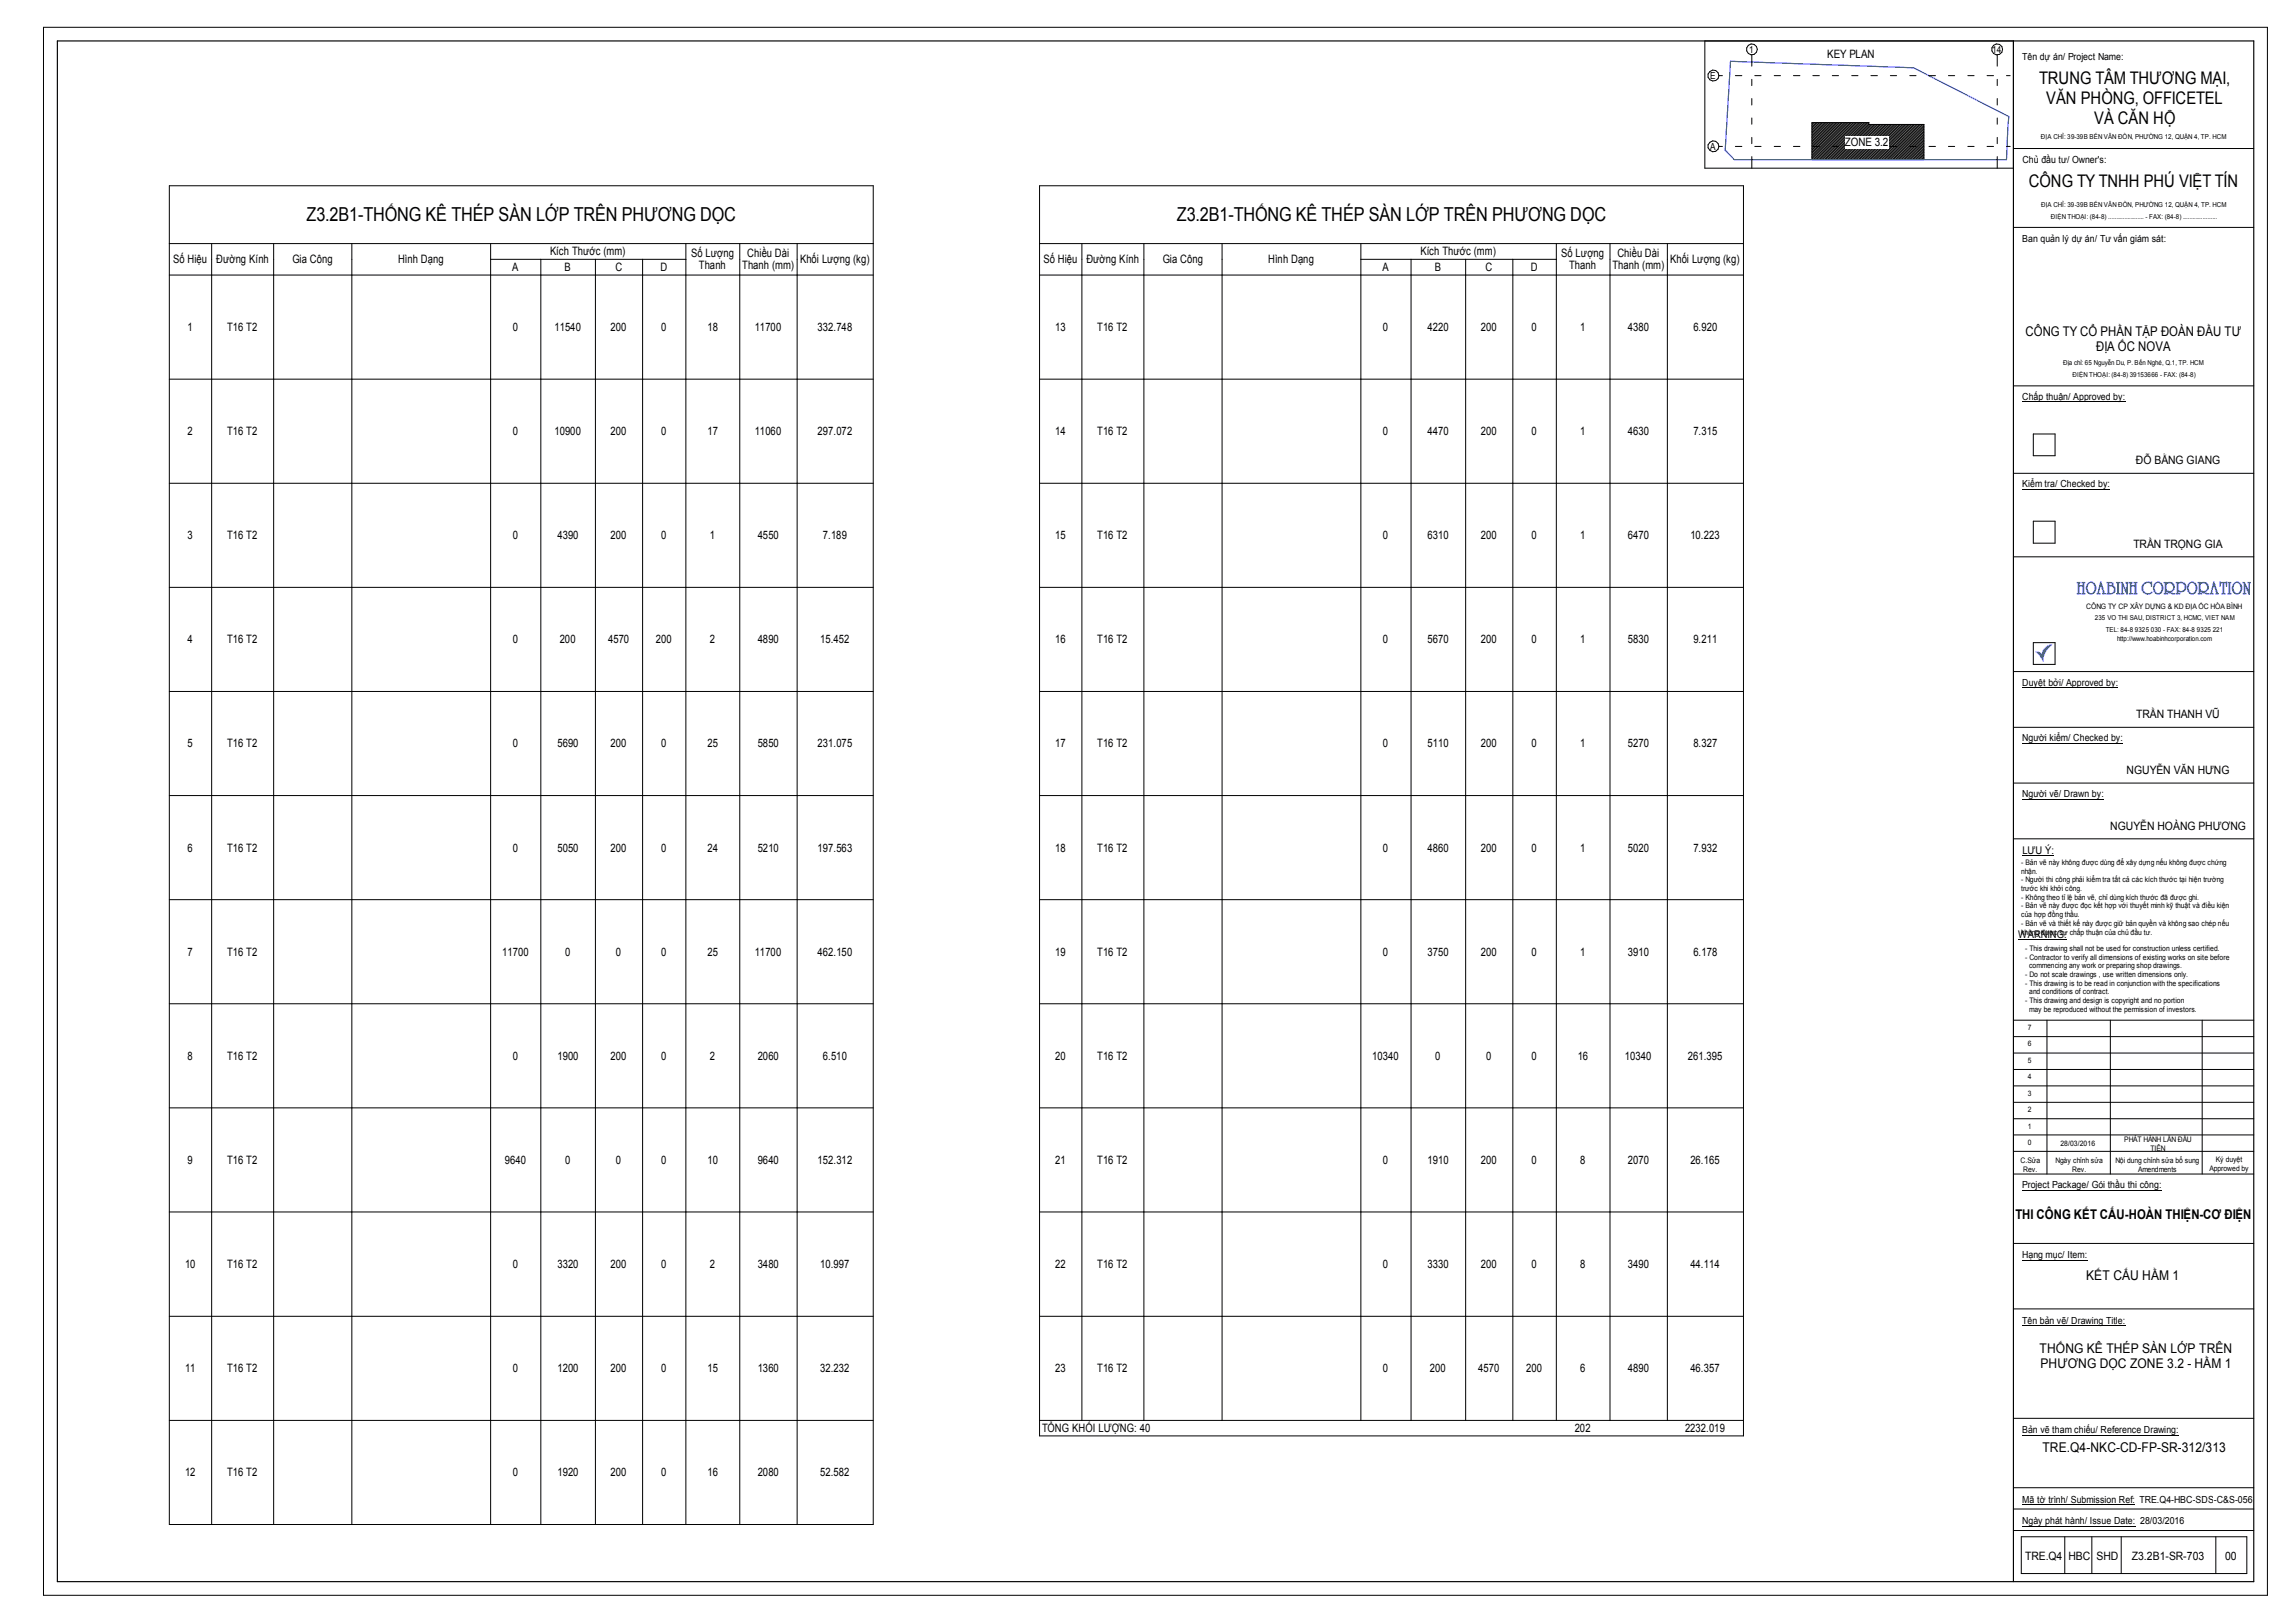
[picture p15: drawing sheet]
<svg xmlns="http://www.w3.org/2000/svg" width="420mm" height="297mm" viewBox="0 0 420 297" stroke-linecap="round" stroke-linejoin="round" font-family="sans-serif">
<defs><g id="words">
<g font-size="3.5">
<text x="56.1" y="40.4">Z3.2B1-THỐNG KÊ THÉP SÀN LỚP TRÊN PHƯƠNG DỌC</text>
<text x="215.4" y="40.4">Z3.2B1-THỐNG KÊ THÉP SÀN LỚP TRÊN PHƯƠNG DỌC</text>
</g>
<g font-size="3.2">
<text x="373.2" y="15.3">TRUNG TÂM THƯƠNG MẠI,</text>
<text x="374.5" y="19">VĂN PHÒNG, OFFICETEL</text>
<text x="383.2" y="22.6">VÀ CĂN HỘ</text>
<text x="371.3" y="34.2">CÔNG TY TNHH PHÚ VIỆT TÍN</text>
</g>
<text font-size="3.2" fill="#0080ff" x="380.1" y="108.7">HOABINH CORPORATION</text>
<g font-size="2.5">
<text x="368.8" y="223.1">THI CÔNG KẾT CẤU-HOÀN THIỆN-CƠ ĐIỆN</text>
<text x="381.8" y="234.1">KẾT CẤU HẦM 1</text>
<text x="373.8" y="265.8">TRE.Q4</text>
<text x="381.9" y="265.8">-</text>
<text x="382.6" y="265.8">NKC</text>
<text x="387.3" y="265.8">-</text>
<text x="388" y="265.8">CD</text>
<text x="391.2" y="265.8">-</text>
<text x="391.9" y="265.8">FP</text>
<text x="394.8" y="265.8">-</text>
<text x="395.5" y="265.8">SR</text>
<text x="398.6" y="265.8">-</text>
<text x="399.3" y="265.8">312/313</text>
</g>
<g font-size="2.4">
<text x="370.7" y="61.5">CÔNG TY CỔ PHẦN TẬP ĐOÀN ĐẦU TƯ</text>
<text x="383.6" y="64.3">ĐỊA ỐC NOVA</text>
<text x="373.3" y="247.6">THỐNG KÊ THÉP SÀN LỚP TRÊN</text>
<text x="373.4" y="250.4">PHƯƠNG DỌC ZONE 3.2</text>
<text x="400.3" y="250.4">-</text>
<text x="401.6" y="250.4">HẦM 1</text>
</g>
<g font-size="2.1">
<text x="334.4" y="10.6">KEY PLAN</text>
<text x="337.6" y="26.7">ZONE 3.2</text>
<text x="100.7" y="46.7">Kích Thước (mm)</text>
<text x="126.5" y="47">Số Lượng</text>
<text x="136.8" y="47">Chiều Dài</text>
<text x="259.9" y="46.7">Kích Thước (mm)</text>
<text x="285.7" y="47">Số Lượng</text>
<text x="296" y="47">Chiều Dài</text>
<text x="31.7" y="48.2">Số Hiệu</text>
<text x="39.6" y="48.2">Đường Kính</text>
<text x="53.5" y="48.2">Gia Công</text>
<text x="72.8" y="48.2">Hình Dạng</text>
<text x="93.8" y="49.6">A</text>
<text x="103.3" y="49.6">B</text>
<text x="112.6" y="49.6">C</text>
<text x="120.9" y="49.6">D</text>
<text x="127.9" y="49.3">Thanh</text>
<text x="135.8" y="49.3">Thanh (mm)</text>
<text x="146.4" y="48.2">Khối Lượng (kg)</text>
<text x="191" y="48.2">Số Hiệu</text>
<text x="198.8" y="48.2">Đường Kính</text>
<text x="212.8" y="48.2">Gia Công</text>
<text x="232.1" y="48.2">Hình Dạng</text>
<text x="253" y="49.6">A</text>
<text x="262.6" y="49.6">B</text>
<text x="271.9" y="49.6">C</text>
<text x="280.2" y="49.6">D</text>
<text x="287.2" y="49.3">Thanh</text>
<text x="295.1" y="49.3">Thanh (mm)</text>
<text x="305.7" y="48.2">Khối Lượng (kg)</text>
<text x="34.3" y="60.6">1</text>
<text x="41.6" y="60.6">T16 T2</text>
<text x="93.8" y="60.6">0</text>
<text x="101.5" y="60.6">11540</text>
<text x="111.8" y="60.6">200</text>
<text x="121" y="60.6">0</text>
<text x="129.5" y="60.6">18</text>
<text x="138.1" y="60.6">11700</text>
<text x="149.6" y="60.6">332.748</text>
<text x="193.1" y="60.6">13</text>
<text x="200.8" y="60.6">T16 T2</text>
<text x="253.1" y="60.6">0</text>
<text x="261.3" y="60.6">4220</text>
<text x="271" y="60.6">200</text>
<text x="280.3" y="60.6">0</text>
<text x="289.2" y="60.6">1</text>
<text x="297.9" y="60.6">4380</text>
<text x="309.9" y="60.6">6.920</text>
<text x="34.3" y="79.6">2</text>
<text x="41.6" y="79.6">T16 T2</text>
<text x="93.8" y="79.6">0</text>
<text x="101.5" y="79.6">10900</text>
<text x="111.8" y="79.6">200</text>
<text x="121" y="79.6">0</text>
<text x="129.5" y="79.6">17</text>
<text x="138.1" y="79.6">11060</text>
<text x="149.6" y="79.6">297.072</text>
<text x="193.1" y="79.6">14</text>
<text x="200.8" y="79.6">T16 T2</text>
<text x="253.1" y="79.6">0</text>
<text x="261.3" y="79.6">4470</text>
<text x="271" y="79.6">200</text>
<text x="280.3" y="79.6">0</text>
<text x="289.2" y="79.6">1</text>
<text x="297.9" y="79.6">4630</text>
<text x="309.9" y="79.6">7.315</text>
<text x="390.9" y="85">ĐỖ BẰNG GIANG</text>
<text x="34.3" y="98.7">3</text>
<text x="41.6" y="98.7">T16 T2</text>
<text x="93.8" y="98.7">0</text>
<text x="102" y="98.7">4390</text>
<text x="111.8" y="98.7">200</text>
<text x="121" y="98.7">0</text>
<text x="129.9" y="98.7">1</text>
<text x="138.7" y="98.7">4550</text>
<text x="150.6" y="98.7">7.189</text>
<text x="193.1" y="98.7">15</text>
<text x="200.8" y="98.7">T16 T2</text>
<text x="253.1" y="98.7">0</text>
<text x="261.3" y="98.7">6310</text>
<text x="271" y="98.7">200</text>
<text x="280.3" y="98.7">0</text>
<text x="289.2" y="98.7">1</text>
<text x="297.9" y="98.7">6470</text>
<text x="309.3" y="98.7">10.223</text>
<text x="390.4" y="100.3">TRẦN TRỌNG GIA</text>
<text x="34.3" y="117.7">4</text>
<text x="41.6" y="117.7">T16 T2</text>
<text x="93.8" y="117.7">0</text>
<text x="102.4" y="117.7">200</text>
<text x="111.3" y="117.7">4570</text>
<text x="120" y="117.7">200</text>
<text x="129.9" y="117.7">2</text>
<text x="138.7" y="117.7">4890</text>
<text x="150.1" y="117.7">15.452</text>
<text x="193.1" y="117.7">16</text>
<text x="200.8" y="117.7">T16 T2</text>
<text x="253.1" y="117.7">0</text>
<text x="261.3" y="117.7">5670</text>
<text x="271" y="117.7">200</text>
<text x="280.3" y="117.7">0</text>
<text x="289.2" y="117.7">1</text>
<text x="297.9" y="117.7">5830</text>
<text x="309.9" y="117.7">9.211</text>
<text x="390.9" y="131.4">TRẦN THANH VŨ</text>
<text x="34.3" y="136.8">5</text>
<text x="41.6" y="136.8">T16 T2</text>
<text x="93.8" y="136.8">0</text>
<text x="102" y="136.8">5690</text>
<text x="111.8" y="136.8">200</text>
<text x="121" y="136.8">0</text>
<text x="129.5" y="136.8">25</text>
<text x="138.7" y="136.8">5850</text>
<text x="149.6" y="136.8">231.075</text>
<text x="193.1" y="136.8">17</text>
<text x="200.8" y="136.8">T16 T2</text>
<text x="253.1" y="136.8">0</text>
<text x="261.3" y="136.8">5110</text>
<text x="271" y="136.8">200</text>
<text x="280.3" y="136.8">0</text>
<text x="289.2" y="136.8">1</text>
<text x="297.9" y="136.8">5270</text>
<text x="309.9" y="136.8">8.327</text>
<text x="389.2" y="141.6">NGUYỄN VĂN HƯNG</text>
<text x="34.3" y="155.8">6</text>
<text x="41.6" y="155.8">T16 T2</text>
<text x="93.8" y="155.8">0</text>
<text x="102" y="155.8">5050</text>
<text x="111.8" y="155.8">200</text>
<text x="121" y="155.8">0</text>
<text x="129.5" y="155.8">24</text>
<text x="138.7" y="155.8">5210</text>
<text x="149.6" y="155.8">197.563</text>
<text x="193.1" y="155.8">18</text>
<text x="200.8" y="155.8">T16 T2</text>
<text x="253.1" y="155.8">0</text>
<text x="261.3" y="155.8">4860</text>
<text x="271" y="155.8">200</text>
<text x="280.3" y="155.8">0</text>
<text x="289.2" y="155.8">1</text>
<text x="297.9" y="155.8">5020</text>
<text x="309.9" y="155.8">7.932</text>
<text x="386.2" y="151.8">NGUYỄN HOÀNG PHƯƠNG</text>
<text x="34.3" y="174.9">7</text>
<text x="41.6" y="174.9">T16 T2</text>
<text x="91.9" y="174.9">11700</text>
<text x="103.4" y="174.9">0</text>
<text x="112.7" y="174.9">0</text>
<text x="121" y="174.9">0</text>
<text x="129.5" y="174.9">25</text>
<text x="138.1" y="174.9">11700</text>
<text x="149.6" y="174.9">462.150</text>
<text x="193.1" y="174.9">19</text>
<text x="200.8" y="174.9">T16 T2</text>
<text x="253.1" y="174.9">0</text>
<text x="261.3" y="174.9">3750</text>
<text x="271" y="174.9">200</text>
<text x="280.3" y="174.9">0</text>
<text x="289.2" y="174.9">1</text>
<text x="297.9" y="174.9">3910</text>
<text x="309.9" y="174.9">6.178</text>
<text x="34.3" y="193.9">8</text>
<text x="41.6" y="193.9">T16 T2</text>
<text x="93.8" y="193.9">0</text>
<text x="102" y="193.9">1900</text>
<text x="111.8" y="193.9">200</text>
<text x="121" y="193.9">0</text>
<text x="129.9" y="193.9">2</text>
<text x="138.7" y="193.9">2060</text>
<text x="150.6" y="193.9">6.510</text>
<text x="193.1" y="193.9">20</text>
<text x="200.8" y="193.9">T16 T2</text>
<text x="251.1" y="193.9">10340</text>
<text x="262.7" y="193.9">0</text>
<text x="272" y="193.9">0</text>
<text x="280.3" y="193.9">0</text>
<text x="288.7" y="193.9">16</text>
<text x="297.4" y="193.9">10340</text>
<text x="308.9" y="193.9">261.395</text>
<text x="34.3" y="213">9</text>
<text x="41.6" y="213">T16 T2</text>
<text x="92.4" y="213">9640</text>
<text x="103.4" y="213">0</text>
<text x="112.7" y="213">0</text>
<text x="121" y="213">0</text>
<text x="129.5" y="213">10</text>
<text x="138.7" y="213">9640</text>
<text x="149.6" y="213">152.312</text>
<text x="193.1" y="213">21</text>
<text x="200.8" y="213">T16 T2</text>
<text x="253.1" y="213">0</text>
<text x="261.3" y="213">1910</text>
<text x="271" y="213">200</text>
<text x="280.3" y="213">0</text>
<text x="289.2" y="213">8</text>
<text x="297.9" y="213">2070</text>
<text x="309.3" y="213">26.165</text>
<text x="33.9" y="232">10</text>
<text x="41.6" y="232">T16 T2</text>
<text x="93.8" y="232">0</text>
<text x="102" y="232">3320</text>
<text x="111.8" y="232">200</text>
<text x="121" y="232">0</text>
<text x="129.9" y="232">2</text>
<text x="138.7" y="232">3480</text>
<text x="150.1" y="232">10.997</text>
<text x="193.1" y="232">22</text>
<text x="200.8" y="232">T16 T2</text>
<text x="253.1" y="232">0</text>
<text x="261.3" y="232">3330</text>
<text x="271" y="232">200</text>
<text x="280.3" y="232">0</text>
<text x="289.2" y="232">8</text>
<text x="297.9" y="232">3490</text>
<text x="309.3" y="232">44.114</text>
<text x="33.9" y="251.1">11</text>
<text x="41.6" y="251.1">T16 T2</text>
<text x="93.8" y="251.1">0</text>
<text x="102" y="251.1">1200</text>
<text x="111.8" y="251.1">200</text>
<text x="121" y="251.1">0</text>
<text x="129.5" y="251.1">15</text>
<text x="138.7" y="251.1">1360</text>
<text x="150.1" y="251.1">32.232</text>
<text x="193.1" y="251.1">23</text>
<text x="200.8" y="251.1">T16 T2</text>
<text x="253.1" y="251.1">0</text>
<text x="261.7" y="251.1">200</text>
<text x="270.5" y="251.1">4570</text>
<text x="279.3" y="251.1">200</text>
<text x="289.2" y="251.1">6</text>
<text x="297.9" y="251.1">4890</text>
<text x="309.3" y="251.1">46.357</text>
<text x="190.7" y="262">TỔNG KHỐI LƯỢNG: 40</text>
<text x="288.2" y="262">202</text>
<text x="308.4" y="262">2232.019</text>
<text x="33.9" y="270.1">12</text>
<text x="41.6" y="270.1">T16 T2</text>
<text x="93.8" y="270.1">0</text>
<text x="102" y="270.1">1920</text>
<text x="111.8" y="270.1">200</text>
<text x="121" y="270.1">0</text>
<text x="129.5" y="270.1">16</text>
<text x="138.7" y="270.1">2080</text>
<text x="150.1" y="270.1">52.582</text>
<text x="370.6" y="285.5">TRE.Q4</text>
<text x="378.5" y="285.5">HBC</text>
<text x="383.6" y="285.5">SHD</text>
<text x="390.1" y="285.5">Z3.2B1-</text>
<text x="397" y="285.5">SR-</text>
<text x="400.2" y="285.5">703</text>
<text x="407.2" y="285.5">00</text>
</g>
<g font-size="1.9">
<text x="370.1" y="156.3">LƯU Ý:</text>
<text x="369.3" y="171.7">WARNING:</text>
</g>
<g font-size="1.8">
<text x="320.1" y="9.8">1</text>
<text x="364.6" y="9.8">14</text>
<text x="370.1" y="10.9">Tên dự án/ Project Name:</text>
<text x="313" y="14.5">E</text>
<text x="313" y="27.5">A</text>
<text x="370.1" y="29.8">Chủ đầu tư/ Owner's:</text>
<text x="370.1" y="44.2">Ban quản lý dự án/ Tư vấn giám sát:</text>
<text x="370.1" y="73.2">Chấp thuận/ Approved by:</text>
<text x="370.1" y="89.2">Kiểm tra/ Checked by:</text>
<text x="370.1" y="125.5">Duyệt bởi/ Approved by:</text>
<text x="370.1" y="135.7">Người kiểm/ Checked by:</text>
<text x="370.1" y="145.9">Người vẽ/ Drawn by:</text>
<text x="370.1" y="217.4">Project Package/ Gói thầu thi công:</text>
<text x="370.1" y="230.3">Hạng mục/ Item:</text>
<text x="370.1" y="242.3">Tên bản vẽ/ Drawing Title:</text>
<text x="370.1" y="262.3">Bản vẽ tham chiếu/ Reference Drawing:</text>
<text x="370.1" y="275">Mã tờ trình/ Submission Ref: TRE.Q4-</text>
<text x="397.9" y="275.1">HBC-</text>
<text x="401.8" y="275.1">SDS-</text>
<text x="405.7" y="275.1">C&amp;S-</text>
<text x="409.6" y="275.1">056</text>
<text x="370.1" y="278.9">Ngày phát hành/ Issue Date:</text>
<text x="391.7" y="278.9">28/03/2016</text>
</g>
<g font-size="1.4">
<text x="381.8" y="111.4">CÔNG TY CP XÂY DỰNG &amp; KD ĐỊA ỐC HÒA BÌNH</text>
<text x="369.9" y="158.3">- Bản vẽ này không được dùng để xây dựng nếu không được chứng</text>
<text x="369.9" y="159.9">nhận.</text>
<text x="369.9" y="161.5">- Người thi công phải kiểm tra tất cả các kích thước tại hiện trường</text>
<text x="369.9" y="163.1">trước khi khởi công.</text>
<text x="369.9" y="164.7">- Không theo tỉ lệ bản vẽ, chỉ dùng kích thước đã được ghi.</text>
<text x="369.9" y="166.2">- Bản vẽ này được đọc kết hợp với thuyết minh kỹ thuật và điều kiện</text>
<text x="369.9" y="167.8">của hợp đồng thầu.</text>
<text x="369.9" y="169.4">- Bản vẽ và thiết kế này được giữ bản quyền và không sao chép nếu</text>
<text x="369.9" y="171">không được sự chấp thuận của chủ đầu tư.</text>
<text x="370.6" y="174">- This drawing shall not be used for construction unless certified.</text>
<text x="370.6" y="175.6">- Contractor to verify all dimensions of existing works on site before</text>
<text x="370.6" y="178.8">- Do not scale drawings , use written dimensions only.</text>
<text x="371.4" y="177.2">commencing any work or preparing shop drawings.</text>
<text x="370.6" y="180.4">- This drawing is to be read in conjunction with the specifications</text>
<text x="370.6" y="183.5">- This drawing and design is copyright and no portion</text>
<text x="371.4" y="182">and conditions of contract.</text>
<text x="371.4" y="185.2">may be reproduced without the permission of investors.</text>
<text x="371.1" y="191.5">6</text>
<text x="371.1" y="188.5">7</text>
<text x="371.1" y="194.5">5</text>
<text x="371.1" y="197.5">4</text>
<text x="371.1" y="203.5">2</text>
<text x="371.1" y="200.5">3</text>
<text x="371.1" y="209.6">0</text>
<text x="371.1" y="206.6">1</text>
<text x="377.1" y="209.7">28/03/2016</text>
<text x="388.7" y="209">PHÁT HÀNH LẦN ĐẦU</text>
<text x="369.8" y="212.8">C.Sửa</text>
<text x="370.2" y="214.4">Rev.</text>
<text x="376.2" y="212.8">Ngày chỉnh sửa</text>
<text x="379.2" y="214.4">Rev.</text>
<text x="387.1" y="212.8">Nội dung chỉnh sửa bổ sung</text>
<text x="391.3" y="214.4">Amendments</text>
<text x="393.6" y="210.6">TIÊN</text>
<text x="404.4" y="214.2">Approwed by</text>
<text x="405.5" y="212.6">Ký duyệt</text>
</g>
<g font-size="1.2">
<text x="373.5" y="25.4">ĐỊA CHỈ: 39-39B BẾN VÂN ĐỒN, PHƯỜNG 12, QUẬN 4, TP. HCM</text>
<text x="373.5" y="37.8">ĐỊA CHỈ: 39-39B BẾN VÂN ĐỒN, PHƯỜNG 12, QUẬN 4, TP. HCM</text>
<text x="375.3" y="40">ĐIỆN THOẠI: (84-8) ...................... - FAX: (84-8) .....................</text>
<text x="377.6" y="66.7">Địa chỉ: 65 Nguyễn Du, P. Bến Nghé, Q.1, TP. HCM</text>
<text x="379.3" y="69">ĐIỆN THOẠI: (84-8) 39153666 - FAX: (84-8)</text>
<text x="383.4" y="113.5">235 VO THI SAU, DISTRICT 3, HCMC, VIET NAM</text>
<text x="385.4" y="115.6">TEL: 84-8 9325 030 - FAX: 84-8 9325 221</text>
<text x="387.4" y="117.3">http://www.hoabinhcorporation.com</text>
</g>
</g></defs>
<g fill="none" stroke="#000" stroke-width=".18">
<path d="M312 7.5h56.5v23.3h-56.5zM314.6 13.8h.6M317.6 13.8h1.2M320.6 10v2.1M320.6 14.5v1.2M320.6 18v1.2M321.1 13.8h1.2M324.7 13.8h1.1M328.2 13.8h1.2M331.8 13.8h1.2M335.3 13.8h1.2M338.9 13.8h1.1"/>
<path d="M342.4 13.8h1.2M345.9 13.8h1.2M349.5 13.8h1.1M353 13.8h1.2M356.6 13.8h1.1M360.1 13.8h1.2M363.6 13.8h1.2M365.5 10v2.1M365.5 14.5v1.2M365.5 18v1.2M367.2 13.8h.7M314.6 26.8h.6"/>
<path d="M317.6 26.8h1.2M320.6 21.6v1.1M320.6 25.1v1.2M320.6 28.7v2.1M321.1 26.8h1.2M324.7 26.8h1.1M328.2 26.8h1.2M331.8 26.8h1.2M331.8 22.4l-.2 .2M332.1 22.4l-.5 .5M332.4 22.4l-.8 .8M332.7 22.4l-1.1 1.1"/>
<path d="M333 22.4l-1.4 1.4M333.2 22.4l-1.6 1.7M333.5 22.4l-1.9 1.9M333.8 22.4l-2.2 2.2M334.1 22.4l-2.5 2.5M334.3 22.4l-2.7 2.8M334.6 22.4l-3 3.1M334.9 22.4l-3.3 3.4M335.2 22.4l-3.6 3.6M335.3 26.8h1.2M335.5 22.4l-3.9 3.9M335.8 22.4l-4.2 4.2"/>
<path d="M336.1 22.4l-4.5 4.5M336.3 22.4l-4.7 4.8M336.6 22.4l-5 5.1M336.9 22.4l-5.3 5.4M337.2 22.4l-5.6 5.6M337.5 22.4l-5.9 5.9M337.8 22.4l-6.2 6.2M338 22.4l-6.4 6.5M338.3 22.4l-6.7 6.8M338.6 22.4l-6.7 6.8M338.9 22.4l-6.8 6.8M338.9 26.8h1.1"/>
<path d="M339.2 22.4l-6.8 6.8M339.5 22.4l-6.8 6.8M339.7 22.4l-6.7 6.8M340 22.4l-6.8 6.8M340.3 22.4l-6.8 6.8M340.6 22.4l-6.8 6.8M340.9 22.4l-6.8 6.8M341.2 22.4l-6.8 6.8M341.5 22.4l-6.8 6.8M341.7 22.4l-6.7 6.8M342 22.4l-6.8 6.8M342 22.7l-6.5 6.5"/>
<path d="M342 22.4v.4h10.1v6.4h-20.5M342 22.4h-10.4v6.8M342.2 22.8l-6.4 6.4M342.4 26.8h1.2M342.5 22.8l-6.4 6.4M342.8 22.8l-6.4 6.4M343.1 22.8l-6.4 6.4M343.3 22.8l-6.4 6.4M343.6 22.8l-6.4 6.4M343.9 22.8l-6.4 6.4M344.2 22.8l-6.4 6.4M344.5 22.8l-6.4 6.4"/>
<path d="M344.8 22.8l-6.4 6.4M345.1 22.8l-6.5 6.4M345.3 22.8l-6.4 6.4M345.6 22.8l-6.4 6.4M345.9 22.8l-6.4 6.4M345.9 26.8h1.2M346.2 22.8l-6.4 6.4M346.5 22.8l-6.4 6.4M346.8 22.8l-6.5 6.4M347 22.8l-6.4 6.4M347.3 22.8l-6.4 6.4M347.6 22.8l-6.4 6.4"/>
<path d="M347.9 22.8l-6.4 6.4M348.1 22.8l-6.3 6.4M348.4 22.8l-6.3 6.4M348.7 22.8l-6.4 6.4M349 22.8l-6.4 6.4M349.3 22.8l-6.4 6.4M349.5 26.8h1.1M349.5 22.8l-6.3 6.4M349.8 22.8l-6.3 6.4M350.1 22.8l-6.4 6.4M350.4 22.8l-6.4 6.4M350.7 22.8l-6.4 6.4"/>
<path d="M351 22.8l-6.4 6.4M351.3 22.8l-6.5 6.4M351.5 22.8l-6.4 6.4M351.8 22.8l-6.4 6.4M352.1 22.8l-6.4 6.4M352.1 23.1l-6.1 6.1M352.1 23.4l-5.8 5.8M352.1 23.7l-5.6 5.5M352.1 24l-5.3 5.2M352.1 24.2l-5 5M352.1 24.5l-4.7 4.7M352.1 24.8l-4.4 4.4"/>
<path d="M352.1 25.1l-4.1 4.1M352.1 25.4l-3.8 3.8M352.1 25.7l-3.6 3.5M352.1 25.9l-3.3 3.3M352.1 26.2l-3 3M352.1 26.5l-2.7 2.7M352.1 26.8l-2.4 2.4M352.1 27.1l-2.1 2.1M352.1 27.3l-1.9 1.9M352.1 27.6l-1.6 1.6M352.1 27.9l-1.3 1.3M352.1 28.2l-1 1"/>
<path d="M352.1 28.4l-.7 .8M352.1 28.7l-.4 .5M352.1 29l-.2 .2M353 26.8h1.2M356.6 26.8h1.1M360.1 26.8h1.2M363.6 26.8h1.2M365.5 21.6v1.1M365.5 25.1v1.2M365.5 28.7v2.1M367.2 26.8h.7"/>
<circle cx="313.6" cy="13.8" r="1"/>
<circle cx="320.6" cy="9" r=".99"/>
<circle cx="365.5" cy="9" r="1.01"/>
<circle cx="313.6" cy="26.8" r="1"/>
</g>
<path d="M316.7 11.2l33.5 1.2 17.4 8.9-.4 7.9h-49.8l-1.7-1.7z" fill="none" stroke="#00f" stroke-width=".21"/>
<g fill="#fff">
<path d="M337.6 24.8h8v2.4h-8z"/>
<path d="M334.4 8.6h8.7v2.4h-8.7z"/>
</g>
<path d="M10.5 7.5h402v281.9h-402zM368.5 7.5v281.9" fill="none" stroke="#000" stroke-width=".21"/>
<g fill="none" stroke="#000" stroke-width=".18">
<path d="M8 5h407v286.9h-407zM368.5 27.2h44M368.5 41.6h44M368.5 70.6h44M372.1 79.4h4v4h-4zM368.5 86.6h44M372.1 95.4h4v4h-4zM368.5 101.9h44M372.1 117.6h4v4h-4zM368.5 133.1h44M368.5 122.9h44M368.5 153.5h44"/>
<path d="M368.5 143.3h44M368.5 198.7h44M368.5 195.7h44M368.5 192.7h44M368.5 189.7h44M368.5 186.7h44M374.6 186.7v28.1M386.2 186.7v28.1M403 186.7v28.1M368.5 214.8h44M368.5 210.7h44M368.5 207.7h44"/>
<path d="M368.5 204.7h44M368.5 201.7h44M368.5 239.5h44M368.5 227.5h44M368.5 259.5h44M368.5 276.1h44M368.5 272.2h44M368.5 280.1h44M369.9 281.2h41.3v6.8h-41.3zM377.9 281.2v6.8M382.8 281.2v6.8M388.2 281.2v6.8"/>
<path d="M405.5 281.2v6.8"/>
</g>
<path d="M372.4 117.9h3.2v3.3h-3.2z" fill="#0080ff"/>
<g fill="none" stroke="#000" stroke-width=".18">
<path d="M370.1 73.6h18.9M370.1 89.6h16.1M370.1 125.8h17.5M370.1 136h18.4M370.1 146.2h14.9M370.2 156.6h5.7M369.3 172h8.9M370.1 217.8h25.5M370.1 230.7h11.9M370.1 242.6h18.9M370.1 262.6h28.6M370.1 275.3h20.6"/>
<path d="M370.1 279.3h20.7"/>
</g>
<g fill="#fff">
<path d="M373.3 245.4h35.2v2.8h-35.2z"/>
<path d="M373.4 248.2h26.9v2.7h-26.9z"/>
<path d="M400.3 248.2h.7v2.7h-.7z"/>
<path d="M401 248.2h7.4v2.7h-7.4z"/>
<path d="M381.8 231.9h17.1v2.8h-17.1z"/>
<path d="M373.8 263.5h8v2.8h-8z"/>
<path d="M381.8 263.5h.8v2.8h-.8z"/>
<path d="M382.6 263.5h4.7v2.8h-4.7z"/>
<path d="M387.3 263.5h.7v2.8h-.7z"/>
<path d="M388 263.5h3.2v2.8h-3.2z"/>
<path d="M391.2 263.5h.7v2.8h-.7z"/>
<path d="M391.9 263.5h2.9v2.8h-2.9z"/>
<path d="M394.8 263.5h.7v2.8h-.7z"/>
<path d="M395.5 263.5h3.1v2.8h-3.1z"/>
<path d="M398.6 263.5h.7v2.8h-.7z"/>
<path d="M399.3 263.5h8.1v2.8h-8.1z"/>
<path d="M391.5 273.5h5.9v2.1h-5.9z"/>
<path d="M397.4 273.5h.5v2.1h-.5z"/>
<path d="M397.9 273.5h3.4v2.1h-3.4z"/>
<path d="M401.3 273.5h.5v2.1h-.5z"/>
<path d="M401.8 273.5h3.4v2.1h-3.4z"/>
<path d="M405.2 273.5h.5v2.1h-.5z"/>
<path d="M405.7 273.5h3.4v2.1h-3.4z"/>
<path d="M409.1 273.5h.5v2.1h-.5z"/>
<path d="M409.6 273.5h2.7v2.1h-2.7z"/>
<path d="M391.6 277.3h8.2v2.1h-8.2z"/>
<path d="M407.2 283.5h2.2v2.4h-2.2z"/>
<path d="M390.1 283.5h6.2v2.4h-6.2z"/>
<path d="M396.3 283.5h.7v2.4h-.7z"/>
<path d="M397 283.5h2.6v2.4h-2.6z"/>
<path d="M399.6 283.5h.7v2.4h-.7z"/>
<path d="M400.3 283.5h3.2v2.4h-3.2z"/>
</g>
<g fill="none" stroke="#000" stroke-width=".18">
<path d="M31 34h128.8v245h-128.8zM190.2 34h128.9v228.8h-128.9zM31 50.3h128.8M31 44.6h128.8M38.7 44.6v234.4M50.1 44.6v234.4M64.4 44.6v234.4M89.8 47.5h35.7M89.8 44.6v234.4M99 47.5v231.5M109 47.5v231.5M117.6 47.5v231.5"/>
<path d="M125.5 44.6v234.4M135.4 44.6v234.4M145.9 44.6v234.4M190.2 50.3h128.9M190.2 44.6h128.9M198 44.6v215.3M209.3 44.6v215.3M223.6 44.6v215.3M249 47.5h35.8M249 44.6v215.3M258.2 47.5v212.4M268.2 47.5v212.4"/>
<path d="M276.9 47.5v212.4M284.8 44.6v215.3M294.6 44.6v215.3M305.1 44.6v215.3M31 69.4h128.8M190.2 69.4h128.9M31 88.4h128.8M190.2 88.4h128.9M31 107.5h128.8M190.2 107.5h128.9M31 126.5h128.8M190.2 126.5h128.9"/>
<path d="M31 145.6h128.8M190.2 145.6h128.9M31 164.6h128.8M190.2 164.6h128.9M31 183.7h128.8M190.2 183.7h128.9M31 202.7h128.8M190.2 202.7h128.9M31 221.8h128.8M190.2 221.8h128.9M31 259.9h128.8M31 240.9h128.8"/>
<path d="M190.2 259.9h128.9M190.2 240.9h128.9"/>
</g>
<use href="#words"/>
</svg>
